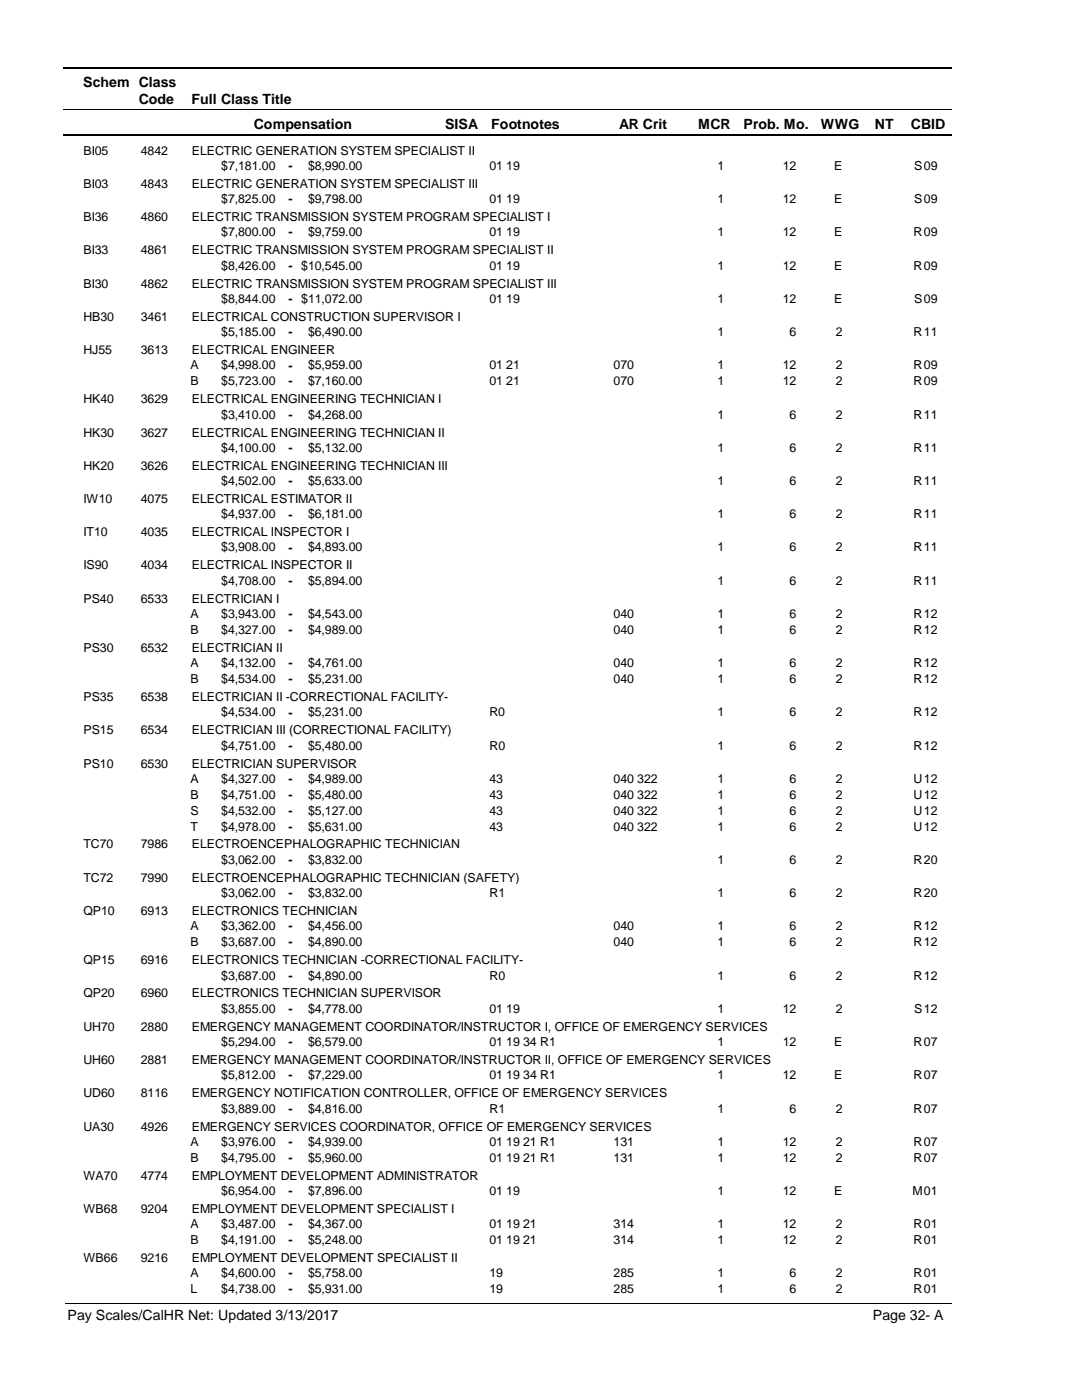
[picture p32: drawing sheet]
<svg xmlns="http://www.w3.org/2000/svg" width="216mm" height="279mm" viewBox="0 0 216 279" stroke-linecap="round" stroke-linejoin="round" font-family="sans-serif">
<defs><g id="words">
<g font-size="2.8">
<text x="16.6" y="17.3">Schem Class</text>
<text x="27.7" y="20.7">Code</text>
<text x="38.2" y="20.7">Full Class Title</text>
<text x="50.6" y="25.7">Compensation</text>
<text x="88.7" y="25.7">SISA</text>
<text x="98" y="25.7">Footnotes</text>
<text x="123.5" y="25.7">AR Crit</text>
<text x="139.2" y="25.7">MCR</text>
<text x="148.3" y="25.7">Prob. Mo.</text>
<text x="163.7" y="25.7">WWG</text>
<text x="174.5" y="25.7">NT</text>
<text x="181.6" y="25.7">CBID</text>
<text x="13.5" y="263.5">Pay Scales/CalHR Net: Updated 3/13/2017</text>
<text x="174.1" y="263.5">Page 32- A</text>
</g>
<g font-size="2.5">
<text x="16.6" y="30.8">BI05</text>
<text x="28.1" y="30.8">4842</text>
<text x="38.2" y="30.8">ELECTRIC GENERATION SYSTEM SPECIALIST II</text>
<text x="44.1" y="33.9">$7,181.00</text>
<text x="57.5" y="33.9">-</text>
<text x="61.4" y="33.9">$8,990.00</text>
<text x="97.6" y="33.9">01 19</text>
<text x="143.1" y="33.9">1</text>
<text x="156.1" y="33.9">12</text>
<text x="166.3" y="33.9">E</text>
<text x="182.3" y="33.9">S</text>
<text x="184.2" y="33.9">09</text>
<text x="16.6" y="37.5">BI03</text>
<text x="28.1" y="37.5">4843</text>
<text x="38.2" y="37.5">ELECTRIC GENERATION SYSTEM SPECIALIST III</text>
<text x="44.1" y="40.6">$7,825.00</text>
<text x="57.5" y="40.6">-</text>
<text x="61.4" y="40.6">$9,798.00</text>
<text x="97.6" y="40.6">01 19</text>
<text x="143.1" y="40.6">1</text>
<text x="156.1" y="40.6">12</text>
<text x="166.3" y="40.6">E</text>
<text x="182.3" y="40.6">S</text>
<text x="184.2" y="40.6">09</text>
<text x="16.6" y="44.1">BI36</text>
<text x="28.1" y="44.1">4860</text>
<text x="38.2" y="44.1">ELECTRIC TRANSMISSION SYSTEM PROGRAM SPECIALIST I</text>
<text x="44.1" y="47.2">$7,800.00</text>
<text x="57.5" y="47.2">-</text>
<text x="61.4" y="47.2">$9,759.00</text>
<text x="97.6" y="47.2">01 19</text>
<text x="143.1" y="47.2">1</text>
<text x="156.1" y="47.2">12</text>
<text x="166.3" y="47.2">E</text>
<text x="182.2" y="47.2">R</text>
<text x="184.2" y="47.2">09</text>
<text x="16.6" y="50.7">BI33</text>
<text x="28.1" y="50.7">4861</text>
<text x="38.2" y="50.7">ELECTRIC TRANSMISSION SYSTEM PROGRAM SPECIALIST II</text>
<text x="44.1" y="53.8">$8,426.00</text>
<text x="57.5" y="53.9">-</text>
<text x="60.1" y="53.8">$10,545.00</text>
<text x="97.6" y="53.8">01 19</text>
<text x="143.1" y="53.8">1</text>
<text x="156.1" y="53.8">12</text>
<text x="166.3" y="53.8">E</text>
<text x="182.2" y="53.8">R</text>
<text x="184.2" y="53.8">09</text>
<text x="16.6" y="57.4">BI30</text>
<text x="28.1" y="57.4">4862</text>
<text x="38.2" y="57.4">ELECTRIC TRANSMISSION SYSTEM PROGRAM SPECIALIST III</text>
<text x="16.6" y="64">HB30</text>
<text x="28.1" y="64">3461</text>
<text x="38.2" y="64">ELECTRICAL CONSTRUCTION SUPERVISOR I</text>
<text x="44.1" y="60.5">$8,844.00</text>
<text x="57.5" y="60.5">-</text>
<text x="60.1" y="60.5">$11,072.00</text>
<text x="97.6" y="60.5">01 19</text>
<text x="143.1" y="60.5">1</text>
<text x="156.1" y="60.5">12</text>
<text x="166.3" y="60.5">E</text>
<text x="182.3" y="60.5">S</text>
<text x="184.2" y="60.5">09</text>
<text x="16.6" y="70.7">HJ55</text>
<text x="28.1" y="70.7">3613</text>
<text x="38.2" y="70.7">ELECTRICAL ENGINEER</text>
<text x="44.1" y="67.1">$5,185.00</text>
<text x="57.5" y="67.1">-</text>
<text x="61.4" y="67.1">$6,490.00</text>
<text x="143.1" y="67.1">1</text>
<text x="157.5" y="67.1">6</text>
<text x="166.6" y="67.1">2</text>
<text x="182.2" y="67.1">R</text>
<text x="184.2" y="67.1">11</text>
<text x="38" y="73.7">A</text>
<text x="38" y="76.9">B</text>
<text x="44.1" y="73.7">$4,998.00</text>
<text x="44.1" y="76.9">$5,723.00</text>
<text x="57.5" y="73.8">-</text>
<text x="57.5" y="76.9">-</text>
<text x="61.4" y="73.7">$5,959.00</text>
<text x="61.4" y="76.9">$7,160.00</text>
<text x="97.6" y="73.7">01 21</text>
<text x="97.6" y="76.9">01 21</text>
<text x="122.4" y="73.7">070</text>
<text x="122.4" y="76.9">070</text>
<text x="143.1" y="73.7">1</text>
<text x="143.1" y="76.9">1</text>
<text x="156.1" y="73.7">12</text>
<text x="156.1" y="76.9">12</text>
<text x="166.6" y="73.7">2</text>
<text x="166.6" y="76.9">2</text>
<text x="182.2" y="73.7">R</text>
<text x="182.2" y="76.9">R</text>
<text x="184.2" y="73.7">09</text>
<text x="184.2" y="76.9">09</text>
<text x="16.6" y="80.5">HK40</text>
<text x="28.1" y="80.5">3629</text>
<text x="38.2" y="80.5">ELECTRICAL ENGINEERING TECHNICIAN I</text>
<text x="44.1" y="83.6">$3,410.00</text>
<text x="57.5" y="83.6">-</text>
<text x="61.4" y="83.6">$4,268.00</text>
<text x="143.1" y="83.6">1</text>
<text x="157.5" y="83.6">6</text>
<text x="166.6" y="83.6">2</text>
<text x="182.2" y="83.6">R</text>
<text x="184.2" y="83.6">11</text>
<text x="16.6" y="87.1">HK30</text>
<text x="28.1" y="87.1">3627</text>
<text x="38.2" y="87.1">ELECTRICAL ENGINEERING TECHNICIAN II</text>
<text x="16.6" y="93.7">HK20</text>
<text x="28.1" y="93.7">3626</text>
<text x="38.2" y="93.7">ELECTRICAL ENGINEERING TECHNICIAN III</text>
<text x="44.1" y="90.2">$4,100.00</text>
<text x="57.5" y="90.2">-</text>
<text x="61.4" y="90.2">$5,132.00</text>
<text x="143.1" y="90.2">1</text>
<text x="157.5" y="90.2">6</text>
<text x="166.6" y="90.2">2</text>
<text x="182.2" y="90.2">R</text>
<text x="184.2" y="90.2">11</text>
<text x="16.6" y="100.4">IW10</text>
<text x="28.1" y="100.4">4075</text>
<text x="38.2" y="100.4">ELECTRICAL ESTIMATOR II</text>
<text x="44.1" y="96.8">$4,502.00</text>
<text x="57.5" y="96.8">-</text>
<text x="61.4" y="96.8">$5,633.00</text>
<text x="143.1" y="96.8">1</text>
<text x="157.5" y="96.8">6</text>
<text x="166.6" y="96.8">2</text>
<text x="182.2" y="96.8">R</text>
<text x="184.2" y="96.8">11</text>
<text x="16.6" y="107">IT10</text>
<text x="28.1" y="107">4035</text>
<text x="38.2" y="107">ELECTRICAL INSPECTOR I</text>
<text x="44.1" y="103.5">$4,937.00</text>
<text x="57.5" y="103.5">-</text>
<text x="61.4" y="103.5">$6,181.00</text>
<text x="143.1" y="103.5">1</text>
<text x="157.5" y="103.5">6</text>
<text x="166.6" y="103.5">2</text>
<text x="182.2" y="103.5">R</text>
<text x="184.2" y="103.5">11</text>
<text x="16.6" y="113.6">IS90</text>
<text x="28.1" y="113.6">4034</text>
<text x="38.2" y="113.6">ELECTRICAL INSPECTOR II</text>
<text x="44.1" y="110.1">$3,908.00</text>
<text x="57.5" y="110.1">-</text>
<text x="61.4" y="110.1">$4,893.00</text>
<text x="143.1" y="110.1">1</text>
<text x="157.5" y="110.1">6</text>
<text x="166.6" y="110.1">2</text>
<text x="182.2" y="110.1">R</text>
<text x="184.2" y="110.1">11</text>
<text x="44.1" y="116.7">$4,708.00</text>
<text x="57.5" y="116.7">-</text>
<text x="61.4" y="116.7">$5,894.00</text>
<text x="143.1" y="116.7">1</text>
<text x="157.5" y="116.7">6</text>
<text x="166.6" y="116.7">2</text>
<text x="182.2" y="116.7">R</text>
<text x="184.2" y="116.7">11</text>
<text x="16.6" y="120.3">PS40</text>
<text x="28.1" y="120.3">6533</text>
<text x="38" y="123.4">A</text>
<text x="38.2" y="120.3">ELECTRICIAN I</text>
<text x="44.1" y="123.4">$3,943.00</text>
<text x="57.5" y="123.4">-</text>
<text x="61.4" y="123.4">$4,543.00</text>
<text x="122.4" y="123.4">040</text>
<text x="143.1" y="123.4">1</text>
<text x="157.5" y="123.4">6</text>
<text x="166.6" y="123.4">2</text>
<text x="182.2" y="123.4">R</text>
<text x="184.2" y="123.4">12</text>
<text x="16.6" y="130.1">PS30</text>
<text x="28.1" y="130.1">6532</text>
<text x="38" y="126.5">B</text>
<text x="38.2" y="130.1">ELECTRICIAN II</text>
<text x="44.1" y="126.5">$4,327.00</text>
<text x="57.5" y="126.6">-</text>
<text x="61.4" y="126.5">$4,989.00</text>
<text x="122.4" y="126.5">040</text>
<text x="143.1" y="126.5">1</text>
<text x="157.5" y="126.5">6</text>
<text x="166.6" y="126.5">2</text>
<text x="182.2" y="126.5">R</text>
<text x="184.2" y="126.5">12</text>
<text x="38" y="133.2">A</text>
<text x="38" y="136.3">B</text>
<text x="44.1" y="133.2">$4,132.00</text>
<text x="44.1" y="136.3">$4,534.00</text>
<text x="57.5" y="133.2">-</text>
<text x="57.5" y="136.4">-</text>
<text x="61.4" y="133.2">$4,761.00</text>
<text x="61.4" y="136.3">$5,231.00</text>
<text x="122.4" y="133.2">040</text>
<text x="122.4" y="136.3">040</text>
<text x="143.1" y="133.2">1</text>
<text x="143.1" y="136.3">1</text>
<text x="157.5" y="133.2">6</text>
<text x="157.5" y="136.3">6</text>
<text x="166.6" y="133.2">2</text>
<text x="166.6" y="136.3">2</text>
<text x="182.2" y="133.2">R</text>
<text x="182.2" y="136.3">R</text>
<text x="184.2" y="133.2">12</text>
<text x="184.2" y="136.3">12</text>
<text x="16.6" y="139.9">PS35</text>
<text x="28.1" y="139.9">6538</text>
<text x="38.2" y="139.9">ELECTRICIAN II -CORRECTIONAL FACILITY-</text>
<text x="44.1" y="143">$4,534.00</text>
<text x="57.5" y="143">-</text>
<text x="61.4" y="143">$5,231.00</text>
<text x="97.6" y="143">R0</text>
<text x="143.1" y="143">1</text>
<text x="157.5" y="143">6</text>
<text x="166.6" y="143">2</text>
<text x="182.2" y="143">R</text>
<text x="184.2" y="143">12</text>
<text x="16.6" y="146.6">PS15</text>
<text x="28.1" y="146.6">6534</text>
<text x="38.2" y="146.6">ELECTRICIAN III (CORRECTIONAL FACILITY)</text>
<text x="44.1" y="149.6">$4,751.00</text>
<text x="57.5" y="149.7">-</text>
<text x="61.4" y="149.6">$5,480.00</text>
<text x="97.6" y="149.6">R0</text>
<text x="143.1" y="149.6">1</text>
<text x="157.5" y="149.6">6</text>
<text x="166.6" y="149.6">2</text>
<text x="182.2" y="149.6">R</text>
<text x="184.2" y="149.6">12</text>
<text x="16.6" y="153.2">PS10</text>
<text x="28.1" y="153.2">6530</text>
<text x="38.2" y="153.2">ELECTRICIAN SUPERVISOR</text>
<text x="38" y="156.2">A</text>
<text x="38" y="159.4">B</text>
<text x="44.1" y="156.2">$4,327.00</text>
<text x="44.1" y="159.4">$4,751.00</text>
<text x="57.5" y="156.3">-</text>
<text x="57.5" y="159.4">-</text>
<text x="61.4" y="156.2">$4,989.00</text>
<text x="61.4" y="159.4">$5,480.00</text>
<text x="97.6" y="156.2">43</text>
<text x="97.6" y="159.4">43</text>
<text x="122.4" y="156.2">040 322</text>
<text x="122.4" y="159.4">040 322</text>
<text x="143.1" y="156.2">1</text>
<text x="143.1" y="159.4">1</text>
<text x="157.5" y="156.2">6</text>
<text x="157.5" y="159.4">6</text>
<text x="166.6" y="156.2">2</text>
<text x="166.6" y="159.4">2</text>
<text x="182.2" y="156.2">U</text>
<text x="182.2" y="159.4">U</text>
<text x="184.2" y="156.2">12</text>
<text x="184.2" y="159.4">12</text>
<text x="38" y="162.6">S</text>
<text x="38" y="165.8">T</text>
<text x="44.1" y="162.6">$4,532.00</text>
<text x="44.1" y="165.8">$4,978.00</text>
<text x="57.5" y="162.6">-</text>
<text x="57.5" y="165.8">-</text>
<text x="61.4" y="162.6">$5,127.00</text>
<text x="61.4" y="165.8">$5,631.00</text>
<text x="97.6" y="162.6">43</text>
<text x="97.6" y="165.8">43</text>
<text x="122.4" y="162.6">040 322</text>
<text x="122.4" y="165.8">040 322</text>
<text x="143.1" y="162.6">1</text>
<text x="143.1" y="165.8">1</text>
<text x="157.5" y="162.6">6</text>
<text x="157.5" y="165.8">6</text>
<text x="166.6" y="162.6">2</text>
<text x="166.6" y="165.8">2</text>
<text x="182.2" y="162.6">U</text>
<text x="182.2" y="165.8">U</text>
<text x="184.2" y="162.6">12</text>
<text x="184.2" y="165.8">12</text>
<text x="16.6" y="169.3">TC70</text>
<text x="28.1" y="169.3">7986</text>
<text x="38.2" y="169.3">ELECTROENCEPHALOGRAPHIC TECHNICIAN</text>
<text x="44.1" y="172.4">$3,062.00</text>
<text x="57.5" y="172.5">-</text>
<text x="61.4" y="172.4">$3,832.00</text>
<text x="143.1" y="172.4">1</text>
<text x="157.5" y="172.4">6</text>
<text x="166.6" y="172.4">2</text>
<text x="182.2" y="172.4">R</text>
<text x="184.2" y="172.4">20</text>
<text x="16.6" y="176">TC72</text>
<text x="28.1" y="176">7990</text>
<text x="38.2" y="176">ELECTROENCEPHALOGRAPHIC TECHNICIAN (SAFETY)</text>
<text x="44.1" y="179.1">$3,062.00</text>
<text x="57.5" y="179.1">-</text>
<text x="61.4" y="179.1">$3,832.00</text>
<text x="97.6" y="179.1">R1</text>
<text x="143.1" y="179.1">1</text>
<text x="157.5" y="179.1">6</text>
<text x="166.6" y="179.1">2</text>
<text x="182.2" y="179.1">R</text>
<text x="184.2" y="179.1">20</text>
<text x="16.6" y="182.7">QP10</text>
<text x="28.1" y="182.7">6913</text>
<text x="38" y="185.7">A</text>
<text x="38.2" y="182.7">ELECTRONICS TECHNICIAN</text>
<text x="44.1" y="185.7">$3,362.00</text>
<text x="57.5" y="185.7">-</text>
<text x="61.4" y="185.7">$4,456.00</text>
<text x="122.4" y="185.7">040</text>
<text x="143.1" y="185.7">1</text>
<text x="157.5" y="185.7">6</text>
<text x="166.6" y="185.7">2</text>
<text x="182.2" y="185.7">R</text>
<text x="184.2" y="185.7">12</text>
<text x="38" y="188.9">B</text>
<text x="44.1" y="188.9">$3,687.00</text>
<text x="57.5" y="188.9">-</text>
<text x="61.4" y="188.9">$4,890.00</text>
<text x="122.4" y="188.9">040</text>
<text x="143.1" y="188.9">1</text>
<text x="157.5" y="188.9">6</text>
<text x="166.6" y="188.9">2</text>
<text x="182.2" y="188.9">R</text>
<text x="184.2" y="188.9">12</text>
<text x="16.6" y="192.4">QP15</text>
<text x="28.1" y="192.4">6916</text>
<text x="38.2" y="192.4">ELECTRONICS TECHNICIAN -CORRECTIONAL FACILITY-</text>
<text x="44.1" y="195.5">$3,687.00</text>
<text x="57.5" y="195.5">-</text>
<text x="61.4" y="195.5">$4,890.00</text>
<text x="97.6" y="195.5">R0</text>
<text x="143.1" y="195.5">1</text>
<text x="157.5" y="195.5">6</text>
<text x="166.6" y="195.5">2</text>
<text x="182.2" y="195.5">R</text>
<text x="184.2" y="195.5">12</text>
<text x="16.6" y="199.1">QP20</text>
<text x="28.1" y="199.1">6960</text>
<text x="38.2" y="199.1">ELECTRONICS TECHNICIAN SUPERVISOR</text>
<text x="44.1" y="202.2">$3,855.00</text>
<text x="57.5" y="202.2">-</text>
<text x="61.4" y="202.2">$4,778.00</text>
<text x="97.6" y="202.2">01 19</text>
<text x="143.1" y="202.2">1</text>
<text x="156.1" y="202.2">12</text>
<text x="166.6" y="202.2">2</text>
<text x="182.3" y="202.2">S</text>
<text x="184.2" y="202.2">12</text>
<text x="16.6" y="205.7">UH70</text>
<text x="28.1" y="205.7">2880</text>
<text x="38.2" y="205.7">EMERGENCY MANAGEMENT COORDINATOR/INSTRUCTOR I, OFFICE OF EMERGENCY SERVICES</text>
<text x="44.1" y="208.8">$5,294.00</text>
<text x="57.5" y="208.8">-</text>
<text x="61.4" y="208.8">$6,579.00</text>
<text x="97.6" y="208.8">01 19 34 R1</text>
<text x="143.1" y="208.8">1</text>
<text x="156.1" y="208.8">12</text>
<text x="166.3" y="208.8">E</text>
<text x="182.2" y="208.8">R</text>
<text x="184.2" y="208.8">07</text>
<text x="16.6" y="212.3">UH60</text>
<text x="28.1" y="212.3">2881</text>
<text x="38.2" y="212.3">EMERGENCY MANAGEMENT COORDINATOR/INSTRUCTOR II, OFFICE OF EMERGENCY SERVICES</text>
<text x="44.1" y="215.4">$5,812.00</text>
<text x="57.5" y="215.4">-</text>
<text x="61.4" y="215.4">$7,229.00</text>
<text x="97.6" y="215.4">01 19 34 R1</text>
<text x="143.1" y="215.4">1</text>
<text x="156.1" y="215.4">12</text>
<text x="166.3" y="215.4">E</text>
<text x="182.2" y="215.4">R</text>
<text x="184.2" y="215.4">07</text>
<text x="16.6" y="219">UD60</text>
<text x="28.1" y="219">8116</text>
<text x="38.2" y="219">EMERGENCY NOTIFICATION CONTROLLER, OFFICE OF EMERGENCY SERVICES</text>
<text x="16.6" y="225.6">UA30</text>
<text x="28.1" y="225.6">4926</text>
<text x="38.2" y="225.6">EMERGENCY SERVICES COORDINATOR, OFFICE OF EMERGENCY SERVICES</text>
<text x="44.1" y="222.1">$3,889.00</text>
<text x="57.5" y="222.1">-</text>
<text x="61.4" y="222.1">$4,816.00</text>
<text x="97.6" y="222.1">R1</text>
<text x="143.1" y="222.1">1</text>
<text x="157.5" y="222.1">6</text>
<text x="166.6" y="222.1">2</text>
<text x="182.2" y="222.1">R</text>
<text x="184.2" y="222.1">07</text>
<text x="38" y="228.7">A</text>
<text x="38" y="231.8">B</text>
<text x="44.1" y="228.7">$3,976.00</text>
<text x="44.1" y="231.8">$4,795.00</text>
<text x="57.5" y="228.7">-</text>
<text x="57.5" y="231.9">-</text>
<text x="61.4" y="228.7">$4,939.00</text>
<text x="61.4" y="231.8">$5,960.00</text>
<text x="97.6" y="228.7">01 19 21 R1</text>
<text x="97.6" y="231.8">01 19 21 R1</text>
<text x="122.4" y="228.7">131</text>
<text x="122.4" y="231.8">131</text>
<text x="143.1" y="228.7">1</text>
<text x="143.1" y="231.8">1</text>
<text x="156.1" y="228.7">12</text>
<text x="156.1" y="231.8">12</text>
<text x="166.6" y="228.7">2</text>
<text x="166.6" y="231.8">2</text>
<text x="182.2" y="228.7">R</text>
<text x="182.2" y="231.8">R</text>
<text x="184.2" y="228.7">07</text>
<text x="184.2" y="231.8">07</text>
<text x="16.6" y="235.4">WA70</text>
<text x="28.1" y="235.4">4774</text>
<text x="38.2" y="235.4">EMPLOYMENT DEVELOPMENT ADMINISTRATOR</text>
<text x="44.1" y="238.5">$6,954.00</text>
<text x="57.5" y="238.5">-</text>
<text x="61.4" y="238.5">$7,896.00</text>
<text x="97.6" y="238.5">01 19</text>
<text x="143.1" y="238.5">1</text>
<text x="156.1" y="238.5">12</text>
<text x="166.3" y="238.5">E</text>
<text x="181.9" y="238.5">M</text>
<text x="184.2" y="238.5">01</text>
<text x="16.6" y="242.1">WB68</text>
<text x="28.1" y="242.1">9204</text>
<text x="38" y="245.1">A</text>
<text x="38.2" y="242.1">EMPLOYMENT DEVELOPMENT SPECIALIST I</text>
<text x="44.1" y="245.1">$3,487.00</text>
<text x="57.5" y="245.2">-</text>
<text x="61.4" y="245.1">$4,367.00</text>
<text x="97.6" y="245.1">01 19 21</text>
<text x="122.4" y="245.1">314</text>
<text x="143.1" y="245.1">1</text>
<text x="156.1" y="245.1">12</text>
<text x="166.6" y="245.1">2</text>
<text x="182.2" y="245.1">R</text>
<text x="184.2" y="245.1">01</text>
<text x="16.6" y="251.9">WB66</text>
<text x="28.1" y="251.9">9216</text>
<text x="38" y="248.3">B</text>
<text x="38.2" y="251.9">EMPLOYMENT DEVELOPMENT SPECIALIST II</text>
<text x="44.1" y="248.3">$4,191.00</text>
<text x="57.5" y="248.4">-</text>
<text x="61.4" y="248.3">$5,248.00</text>
<text x="97.6" y="248.3">01 19 21</text>
<text x="122.4" y="248.3">314</text>
<text x="143.1" y="248.3">1</text>
<text x="156.1" y="248.3">12</text>
<text x="166.6" y="248.3">2</text>
<text x="182.2" y="248.3">R</text>
<text x="184.2" y="248.3">01</text>
<text x="38" y="254.9">A</text>
<text x="44.1" y="254.9">$4,600.00</text>
<text x="57.5" y="255">-</text>
<text x="61.4" y="254.9">$5,758.00</text>
<text x="97.6" y="254.9">19</text>
<text x="122.4" y="254.9">285</text>
<text x="143.1" y="254.9">1</text>
<text x="157.5" y="254.9">6</text>
<text x="166.6" y="254.9">2</text>
<text x="182.2" y="254.9">R</text>
<text x="184.2" y="254.9">01</text>
<text x="38" y="258.1">L</text>
<text x="44.1" y="258.1">$4,738.00</text>
<text x="57.5" y="258.1">-</text>
<text x="61.4" y="258.1">$5,931.00</text>
<text x="97.6" y="258.1">19</text>
<text x="122.4" y="258.1">285</text>
<text x="143.1" y="258.1">1</text>
<text x="157.5" y="258.1">6</text>
<text x="166.6" y="258.1">2</text>
<text x="182.2" y="258.1">R</text>
<text x="184.2" y="258.1">01</text>
</g>
</g></defs>
<path d="M12.7 13.5h177.1" fill="none" stroke="#000" stroke-width=".36"/>
<path d="M12.7 21.9h177.1" fill="none" stroke="#000" stroke-width=".2"/>
<path d="M12.7 27h177.1" fill="none" stroke="#000" stroke-width=".35"/>
<g fill="#fff">
<path d="M40.4 31.3h16.2v3h-16.2z" fill-rule="evenodd"/>
<path d="M183.9 31.3h4.1v3h-4.1z" fill-rule="evenodd"/>
<path d="M40.4 37.9h16.2v3h-16.2z" fill-rule="evenodd"/>
<path d="M183.9 37.9h4.1v3h-4.1z" fill-rule="evenodd"/>
<path d="M40.4 44.6h16.2v2.9h-16.2z" fill-rule="evenodd"/>
<path d="M183.9 44.6h4.1v2.9h-4.1z" fill-rule="evenodd"/>
<path d="M40.4 51.2h16.2v3h-16.2z" fill-rule="evenodd"/>
<path d="M183.9 51.2h4.1v3h-4.1z" fill-rule="evenodd"/>
<path d="M40.4 57.8h16.2v3h-16.2z" fill-rule="evenodd"/>
<path d="M183.9 57.8h4.1v3h-4.1z" fill-rule="evenodd"/>
<path d="M40.4 64.5h16.2v2.9h-16.2z" fill-rule="evenodd"/>
<path d="M183.9 64.5h4.1v2.9h-4.1z" fill-rule="evenodd"/>
<path d="M40.4 71.1h16.2v3h-16.2z" fill-rule="evenodd"/>
<path d="M183.9 71.1h4.1v3h-4.1z" fill-rule="evenodd"/>
<path d="M40.4 74.3h16.2v3h-16.2z" fill-rule="evenodd"/>
<path d="M183.9 74.3h4.1v3h-4.1z" fill-rule="evenodd"/>
<path d="M40.4 80.9h16.2v3h-16.2z" fill-rule="evenodd"/>
<path d="M183.9 80.9h4.1v3h-4.1z" fill-rule="evenodd"/>
<path d="M40.4 87.5h16.2v3h-16.2z" fill-rule="evenodd"/>
<path d="M183.9 87.5h4.1v3h-4.1z" fill-rule="evenodd"/>
<path d="M40.4 94.2h16.2v3h-16.2z" fill-rule="evenodd"/>
<path d="M183.9 94.2h4.1v3h-4.1z" fill-rule="evenodd"/>
<path d="M40.4 100.8h16.2v3h-16.2z" fill-rule="evenodd"/>
<path d="M183.9 100.8h4.1v3h-4.1z" fill-rule="evenodd"/>
<path d="M40.4 107.5h16.2v2.9h-16.2z" fill-rule="evenodd"/>
<path d="M183.9 107.5h4.1v2.9h-4.1z" fill-rule="evenodd"/>
<path d="M40.4 114.1h16.2v3h-16.2z" fill-rule="evenodd"/>
<path d="M183.9 114.1h4.1v3h-4.1z" fill-rule="evenodd"/>
<path d="M40.4 120.8h16.2v2.9h-16.2z" fill-rule="evenodd"/>
<path d="M183.9 120.8h4.1v2.9h-4.1z" fill-rule="evenodd"/>
<path d="M40.4 123.9h16.2v3h-16.2z" fill-rule="evenodd"/>
<path d="M183.9 123.9h4.1v3h-4.1z" fill-rule="evenodd"/>
<path d="M40.4 130.5h16.2v3h-16.2z" fill-rule="evenodd"/>
<path d="M183.9 130.5h4.1v3h-4.1z" fill-rule="evenodd"/>
<path d="M40.4 133.7h16.2v3h-16.2z" fill-rule="evenodd"/>
<path d="M183.9 133.7h4.1v3h-4.1z" fill-rule="evenodd"/>
<path d="M40.4 140.4h16.2v2.9h-16.2z" fill-rule="evenodd"/>
<path d="M183.9 140.4h4.1v2.9h-4.1z" fill-rule="evenodd"/>
<path d="M40.4 147h16.2v3h-16.2z" fill-rule="evenodd"/>
<path d="M183.9 147h4.1v3h-4.1z" fill-rule="evenodd"/>
<path d="M40.4 153.6h16.2v3h-16.2z" fill-rule="evenodd"/>
<path d="M183.9 153.6h4.1v3h-4.1z" fill-rule="evenodd"/>
<path d="M40.4 156.8h16.2v3h-16.2z" fill-rule="evenodd"/>
<path d="M183.9 156.8h4.1v3h-4.1z" fill-rule="evenodd"/>
<path d="M40.4 160h16.2v3h-16.2z" fill-rule="evenodd"/>
<path d="M183.9 160h4.1v3h-4.1z" fill-rule="evenodd"/>
<path d="M40.4 163.2h16.2v2.9h-16.2z" fill-rule="evenodd"/>
<path d="M183.9 163.2h4.1v2.9h-4.1z" fill-rule="evenodd"/>
<path d="M40.4 169.8h16.2v3h-16.2z" fill-rule="evenodd"/>
<path d="M183.9 169.8h4.1v3h-4.1z" fill-rule="evenodd"/>
<path d="M40.4 176.5h16.2v2.9h-16.2z" fill-rule="evenodd"/>
<path d="M183.9 176.5h4.1v2.9h-4.1z" fill-rule="evenodd"/>
<path d="M40.4 183.1h16.2v2.9h-16.2z" fill-rule="evenodd"/>
<path d="M183.9 183.1h4.1v2.9h-4.1z" fill-rule="evenodd"/>
<path d="M40.4 186.2h16.2v3h-16.2z" fill-rule="evenodd"/>
<path d="M183.9 186.2h4.1v3h-4.1z" fill-rule="evenodd"/>
<path d="M40.4 192.9h16.2v3h-16.2z" fill-rule="evenodd"/>
<path d="M183.9 192.9h4.1v3h-4.1z" fill-rule="evenodd"/>
<path d="M40.4 199.5h16.2v3h-16.2z" fill-rule="evenodd"/>
<path d="M183.9 199.5h4.1v3h-4.1z" fill-rule="evenodd"/>
<path d="M40.4 206.1h16.2v3h-16.2z" fill-rule="evenodd"/>
<path d="M183.9 206.1h4.1v3h-4.1z" fill-rule="evenodd"/>
<path d="M40.4 212.8h16.2v3h-16.2z" fill-rule="evenodd"/>
<path d="M183.9 212.8h4.1v3h-4.1z" fill-rule="evenodd"/>
<path d="M40.4 219.4h16.2v3h-16.2z" fill-rule="evenodd"/>
<path d="M183.9 219.4h4.1v3h-4.1z" fill-rule="evenodd"/>
<path d="M40.4 226.1h16.2v2.9h-16.2z" fill-rule="evenodd"/>
<path d="M183.9 226.1h4.1v2.9h-4.1z" fill-rule="evenodd"/>
<path d="M40.4 229.2h16.2v3h-16.2z" fill-rule="evenodd"/>
<path d="M183.9 229.2h4.1v3h-4.1z" fill-rule="evenodd"/>
<path d="M40.4 235.9h16.2v3h-16.2z" fill-rule="evenodd"/>
<path d="M183.9 235.9h4.1v3h-4.1z" fill-rule="evenodd"/>
<path d="M40.4 242.5h16.2v3h-16.2z" fill-rule="evenodd"/>
<path d="M183.9 242.5h4.1v3h-4.1z" fill-rule="evenodd"/>
<path d="M40.4 245.7h16.2v3h-16.2z" fill-rule="evenodd"/>
<path d="M183.9 245.7h4.1v3h-4.1z" fill-rule="evenodd"/>
<path d="M40.4 252.3h16.2v3h-16.2z" fill-rule="evenodd"/>
<path d="M183.9 252.3h4.1v3h-4.1z" fill-rule="evenodd"/>
<path d="M40.4 255.5h16.2v3h-16.2z" fill-rule="evenodd"/>
<path d="M183.9 255.5h4.1v3h-4.1z" fill-rule="evenodd"/>
</g>
<path d="M13.1 260.1h176.7" fill="none" stroke="#000" stroke-width=".2"/>
<use href="#words"/>
</svg>
